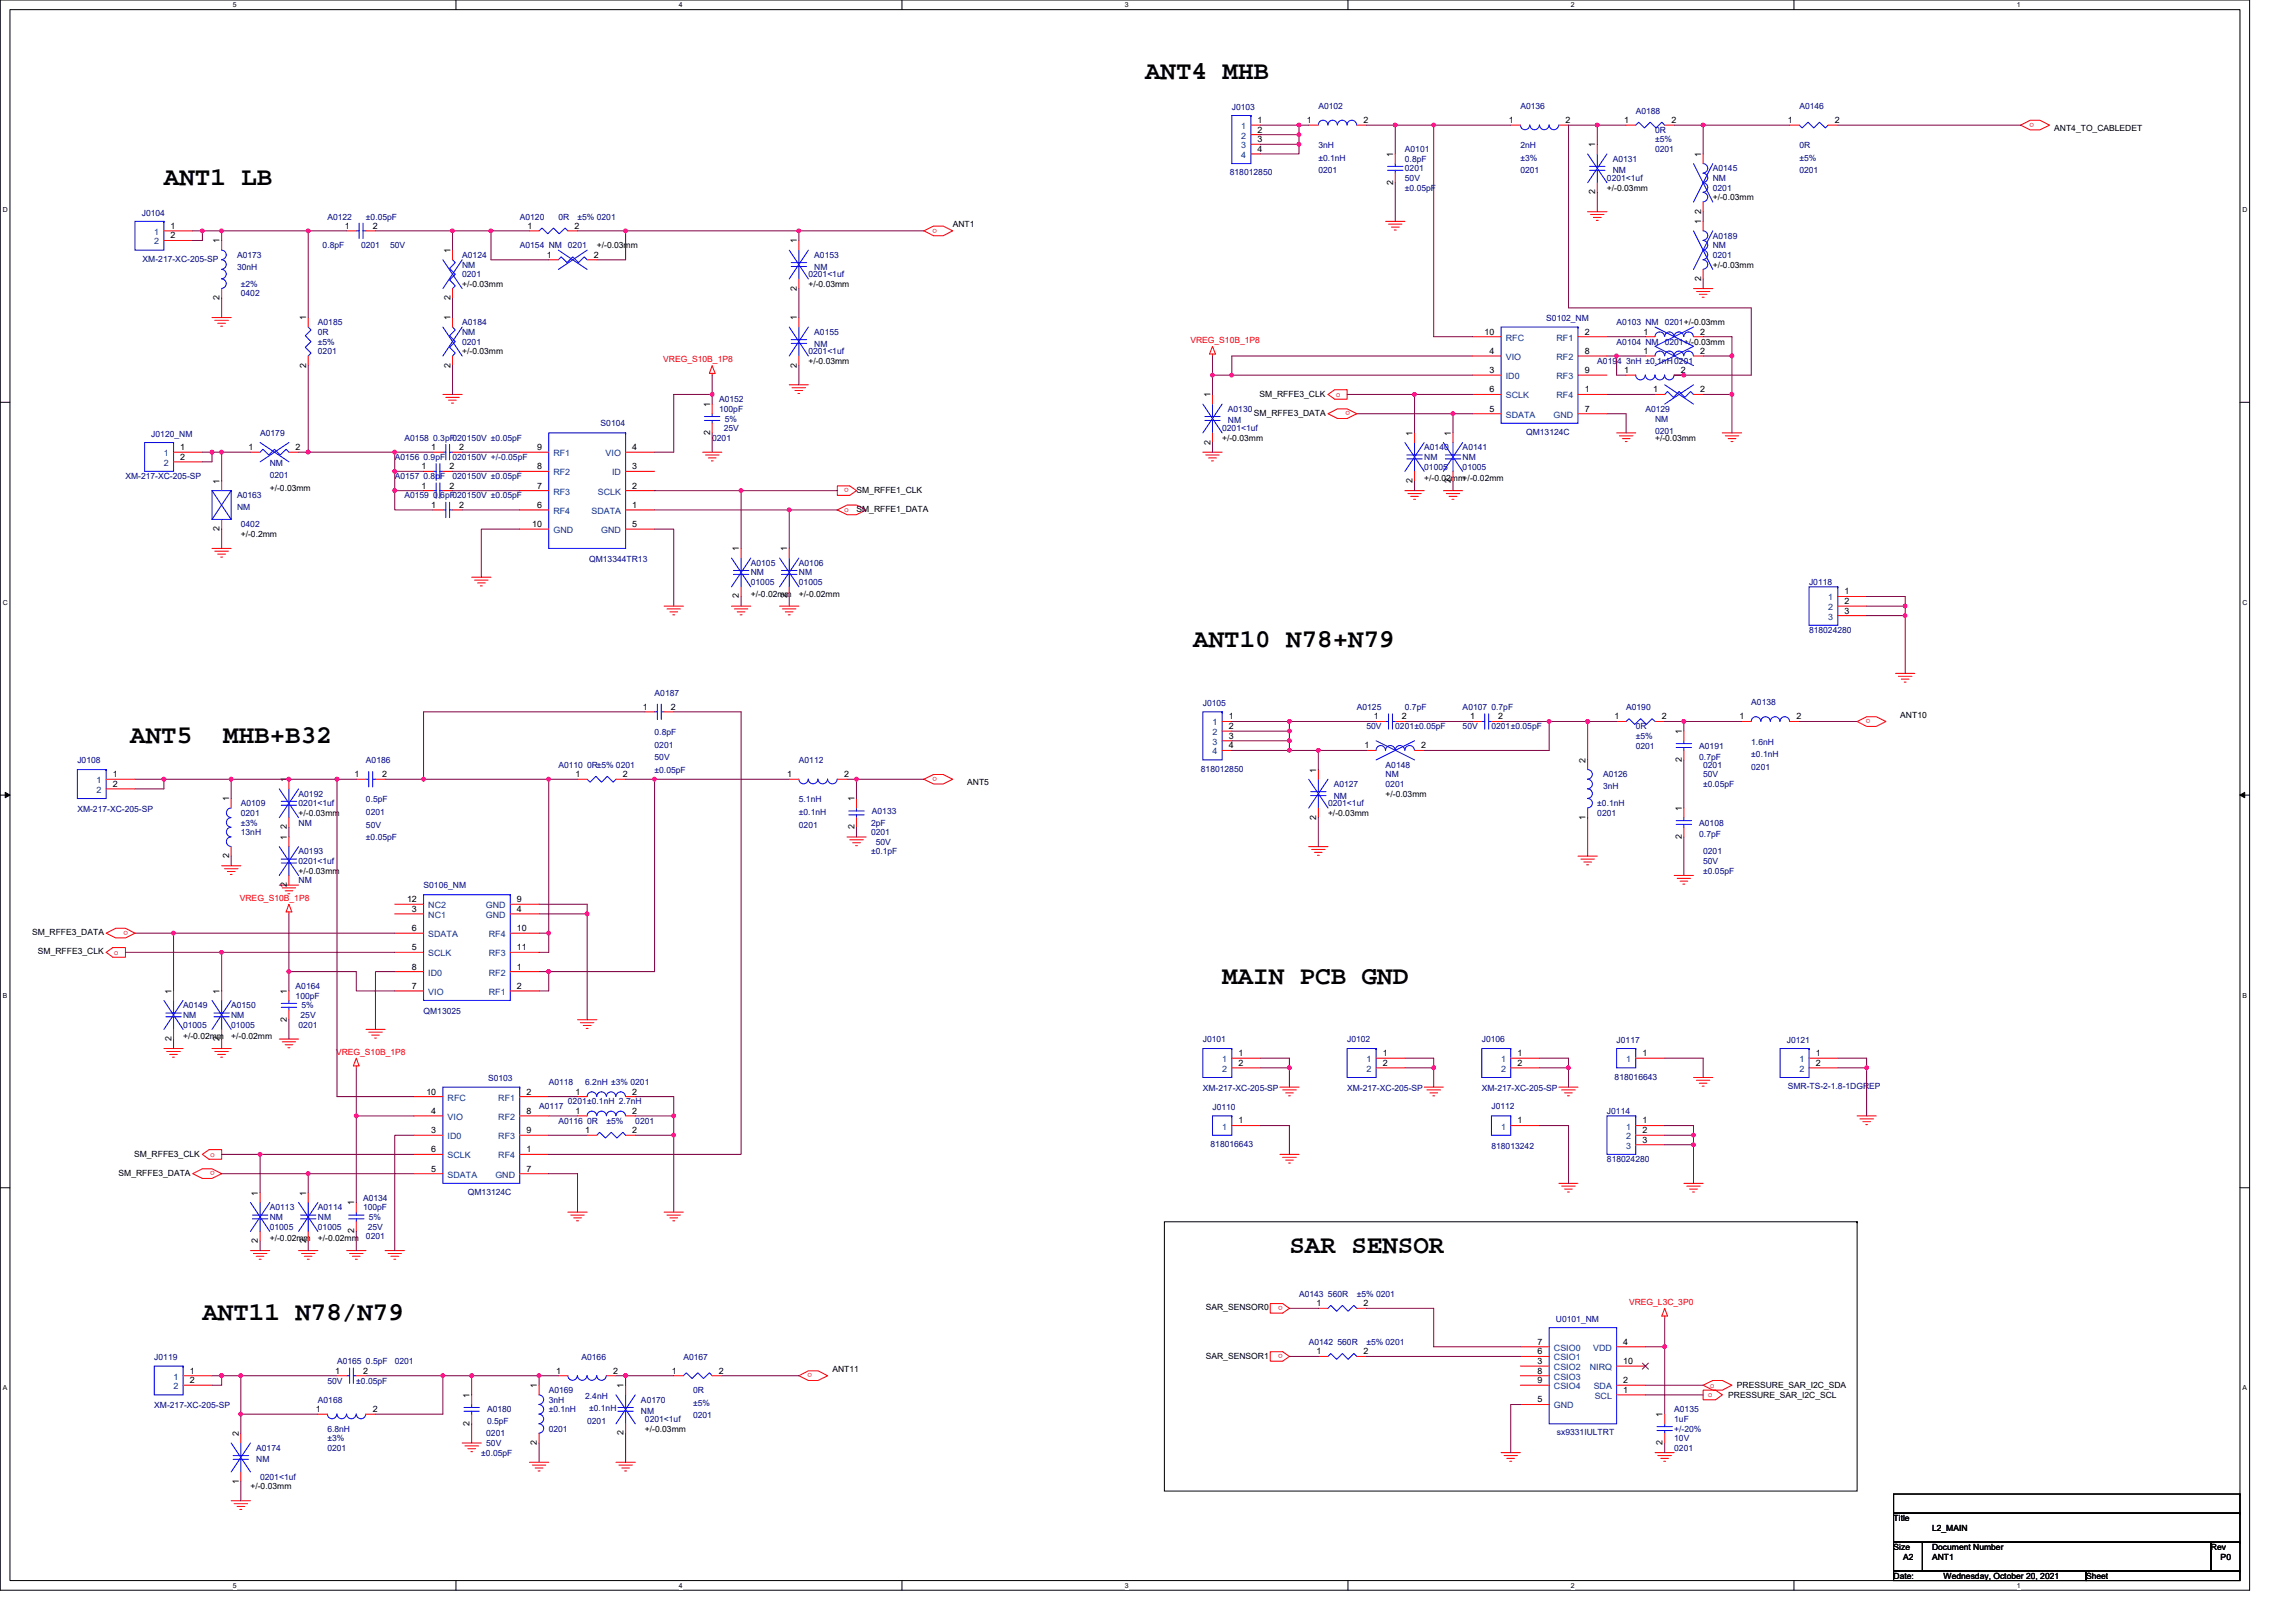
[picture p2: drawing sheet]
<svg xmlns="http://www.w3.org/2000/svg" width="297mm" height="210mm" viewBox="0 0 297 210" stroke-linecap="round" stroke-linejoin="round" font-family="sans-serif">
<defs><g id="words">
<g font-size="3.3">
<text x="148.1" y="10.3">ANT4 MHB</text>
<text x="21.2" y="24">ANT1 LB</text>
<text x="154.4" y="83.7">ANT10 N78+N79</text>
<text x="16.8" y="96.1">ANT5</text>
<text x="28.9" y="96.1">MHB+B32</text>
<text x="158.1" y="127.3">MAIN PCB GND</text>
<text x="166.8" y="162.1">SAR SENSOR</text>
<text x="26.2" y="170.8">ANT11 N78/N79</text>
</g>
<g font-size="1.1" fill="#000080">
<text x="159.4" y="14.2">J0103</text>
<text x="170.6" y="14.1">A0102</text>
<text x="196.7" y="14.1">A0136</text>
<text x="211.6" y="14.7">A0188</text>
<text x="214.1" y="17.2">0R</text>
<text x="232.8" y="14.1">A0146</text>
<text x="159.1" y="22.7">818012850</text>
<text x="170.6" y="19.2">3nH</text>
<text x="170.6" y="20.8">±0.1nH</text>
<text x="170.6" y="22.4">0201</text>
<text x="181.8" y="19.7">A0101</text>
<text x="181.8" y="20.9">0.8pF</text>
<text x="181.8" y="22.2">0201</text>
<text x="181.8" y="23.4">50V</text>
<text x="196.7" y="19.2">2nH</text>
<text x="196.7" y="20.8">±3%</text>
<text x="196.7" y="22.4">0201</text>
<text x="207.9" y="23.4">0201&lt;1uf</text>
<text x="208.6" y="20.9">A0131</text>
<text x="208.6" y="22.4">NM</text>
<text x="214.1" y="18.4">±5%</text>
<text x="214.1" y="19.7">0201</text>
<text x="221.6" y="22.2">A0145</text>
<text x="221.6" y="23.4">NM</text>
<text x="232.8" y="19.2">0R</text>
<text x="232.8" y="20.8">±5%</text>
<text x="232.8" y="22.4">0201</text>
<text x="18.3" y="27.9">J0104</text>
<text x="42.4" y="28.4">A0122</text>
<text x="47.3" y="28.4">±0.05pF</text>
<text x="67.2" y="28.4">A0120</text>
<text x="72.2" y="28.4">0R</text>
<text x="74.7" y="28.4">±5% 0201</text>
<text x="181.8" y="24.7">±0.05pF</text>
<text x="221.6" y="24.7">0201</text>
<text x="18.5" y="33.9">XM-217-XC-205-SP</text>
<text x="30.7" y="33.4">A0173</text>
<text x="30.7" y="34.9">30nH</text>
<text x="41.7" y="32.1">0.8pF</text>
<text x="46.7" y="32.1">0201</text>
<text x="50.5" y="32.1">50V</text>
<text x="59.8" y="33.4">A0124</text>
<text x="59.8" y="34.6">NM</text>
<text x="59.8" y="35.9">0201</text>
<text x="67.2" y="32.1">A0154 NM 0201</text>
<text x="104.6" y="35.9">0201&lt;1uf</text>
<text x="105.3" y="33.4">A0153</text>
<text x="105.3" y="34.9">NM</text>
<text x="221.6" y="30.9">A0189</text>
<text x="221.6" y="32.1">NM</text>
<text x="221.6" y="33.4">0201</text>
<text x="31.2" y="37.1">±2%</text>
<text x="31.2" y="38.4">0402</text>
<text x="200" y="41.6">S0102_NM</text>
<text x="41.1" y="42.1">A0185</text>
<text x="41.1" y="43.3">0R</text>
<text x="41.1" y="44.6">±5%</text>
<text x="41.1" y="45.8">0201</text>
<text x="59.8" y="42.1">A0184</text>
<text x="59.8" y="43.3">NM</text>
<text x="59.8" y="44.6">0201</text>
<text x="104.6" y="45.8">0201&lt;1uf</text>
<text x="105.3" y="43.3">A0155</text>
<text x="105.3" y="44.8">NM</text>
<text x="206.6" y="47.1">A0194 3nH ±0.1nH0201</text>
<text x="209.1" y="44.6">A0104 NM</text>
<text x="209.1" y="42.1">A0103 NM</text>
<text x="215.4" y="44.6">0201+/-0.03mm</text>
<text x="215.4" y="42.1">0201+/-0.03mm</text>
<text x="93" y="52">A0152</text>
<text x="93" y="53.3">100pF</text>
<text x="158.9" y="53.3">A0130</text>
<text x="212.9" y="53.3">A0129</text>
<text x="19.6" y="56.5">J0120_NM</text>
<text x="33.7" y="56.4">A0179</text>
<text x="51.1" y="59.5">A0156 0.9pF</text>
<text x="52.3" y="57">A0158 0.3pF020150V ±0.05pF</text>
<text x="58.5" y="59.5">020150V +/-0.05pF</text>
<text x="77.7" y="55.2">S0104</text>
<text x="92.1" y="57">0201</text>
<text x="93.6" y="55.8">25V</text>
<text x="93.8" y="54.5">5%</text>
<text x="158.1" y="55.8">0201&lt;1uf</text>
<text x="158.9" y="54.8">NM</text>
<text x="184.3" y="58.3">A0140</text>
<text x="184.3" y="59.5">NM</text>
<text x="189.2" y="58.3">A0141</text>
<text x="189.2" y="59.5">NM</text>
<text x="197.4" y="56.3">QM13124C</text>
<text x="214.1" y="54.5">NM</text>
<text x="214.1" y="56.2">0201</text>
<text x="16.2" y="62">XM-217-XC-205-SP</text>
<text x="30.7" y="64.5">A0163</text>
<text x="30.7" y="66">NM</text>
<text x="34.9" y="60.3">NM</text>
<text x="34.9" y="61.9">0201</text>
<text x="51.1" y="62">A0157 0.8pF</text>
<text x="52.3" y="64.5">A0159 0.6pF020150V ±0.05pF</text>
<text x="58.5" y="62">020150V ±0.05pF</text>
<text x="184.3" y="60.8">01005</text>
<text x="189.2" y="60.8">01005</text>
<text x="31.2" y="68.2">0402</text>
<text x="76.2" y="72.7">QM13344TR13</text>
<text x="97.1" y="73.2">A0105</text>
<text x="97.1" y="74.4">NM</text>
<text x="97.1" y="75.7">01005</text>
<text x="103.4" y="73.2">A0106</text>
<text x="103.4" y="74.4">NM</text>
<text x="103.4" y="75.7">01005</text>
<text x="234" y="75.7">J0118</text>
<text x="234" y="81.9">818024280</text>
<text x="84.7" y="90">A0187</text>
<text x="84.7" y="95.1">0.8pF</text>
<text x="155.6" y="91.4">J0105</text>
<text x="175.5" y="91.9">A0125</text>
<text x="176.8" y="94.4">50V</text>
<text x="180.5" y="94.4">0201±0.05pF</text>
<text x="181.8" y="91.9">0.7pF</text>
<text x="189.2" y="91.9">A0107 0.7pF</text>
<text x="189.2" y="94.4">50V</text>
<text x="193" y="94.4">0201±0.05pF</text>
<text x="210.4" y="91.9">A0190</text>
<text x="211.6" y="94.4">0R</text>
<text x="211.6" y="95.6">±5%</text>
<text x="226.6" y="91.2">A0138</text>
<text x="10" y="98.7">J0108</text>
<text x="47.3" y="98.7">A0186</text>
<text x="72.2" y="99.3">A0110 0R±5% 0201</text>
<text x="84.7" y="96.7">0201</text>
<text x="84.7" y="98.3">50V</text>
<text x="84.7" y="100">±0.05pF</text>
<text x="103.4" y="98.7">A0112</text>
<text x="155.4" y="99.8">818012850</text>
<text x="172.5" y="101.8">A0127</text>
<text x="179.3" y="99.3">A0148</text>
<text x="179.3" y="100.6">NM</text>
<text x="179.3" y="101.8">0201</text>
<text x="207.4" y="100.6">A0126</text>
<text x="211.6" y="96.9">0201</text>
<text x="219.8" y="96.9">A0191</text>
<text x="219.8" y="98.3">0.7pF</text>
<text x="220.3" y="99.3">0201</text>
<text x="220.3" y="100.6">50V</text>
<text x="220.3" y="101.8">±0.05pF</text>
<text x="226.6" y="96.4">1.6nH</text>
<text x="226.6" y="98">±0.1nH</text>
<text x="226.6" y="99.6">0201</text>
<text x="10" y="105.1">XM-217-XC-205-SP</text>
<text x="31.2" y="104.3">A0109</text>
<text x="31.2" y="106.8">±3%</text>
<text x="31.2" y="105.6">0201</text>
<text x="38.6" y="103.1">A0192</text>
<text x="38.6" y="106.8">NM</text>
<text x="38.6" y="104.3">0201&lt;1uf</text>
<text x="47.3" y="103.8">0.5pF</text>
<text x="47.3" y="105.5">0201</text>
<text x="47.3" y="107.1">50V</text>
<text x="103.4" y="103.8">5.1nH</text>
<text x="103.4" y="105.5">±0.1nH</text>
<text x="103.4" y="107.1">0201</text>
<text x="112.7" y="106.8">2pF</text>
<text x="112.8" y="105.3">A0133</text>
<text x="171.8" y="104.3">0201&lt;1uf</text>
<text x="172.5" y="103.3">NM</text>
<text x="206.6" y="104.3">±0.1nH</text>
<text x="206.6" y="105.6">0201</text>
<text x="207.4" y="102.1">3nH</text>
<text x="219.8" y="106.8">A0108</text>
<text x="31.2" y="108.1">13nH</text>
<text x="38.6" y="110.6">A0193</text>
<text x="38.6" y="111.8">0201&lt;1uf</text>
<text x="47.3" y="108.7">±0.05pF</text>
<text x="112.7" y="108.1">0201</text>
<text x="112.7" y="110.6">±0.1pF</text>
<text x="113.3" y="109.3">50V</text>
<text x="219.8" y="108.3">0.7pF</text>
<text x="220.3" y="110.6">0201</text>
<text x="220.3" y="111.8">50V</text>
<text x="220.3" y="113">±0.05pF</text>
<text x="38.6" y="114.3">NM</text>
<text x="54.8" y="114.9">S0106_NM</text>
<text x="23.7" y="130.4">A0149</text>
<text x="23.7" y="131.7">NM</text>
<text x="29.9" y="130.4">A0150</text>
<text x="29.9" y="131.7">NM</text>
<text x="38.2" y="128">A0164</text>
<text x="38.2" y="129.2">100pF</text>
<text x="38.9" y="131.7">25V</text>
<text x="39" y="130.4">5%</text>
<text x="54.8" y="131.2">QM13025</text>
<text x="23.7" y="132.9">01005</text>
<text x="29.9" y="132.9">01005</text>
<text x="38.6" y="132.9">0201</text>
<text x="155.6" y="134.8">J0101</text>
<text x="174.3" y="134.8">J0102</text>
<text x="191.7" y="134.8">J0106</text>
<text x="209.1" y="134.9">J0117</text>
<text x="231.2" y="134.9">J0121</text>
<text x="63.1" y="139.9">S0103</text>
<text x="69.7" y="143.5">A0117</text>
<text x="71" y="140.4">A0118</text>
<text x="73.5" y="142.9">0201±0.1nH 2.7nH</text>
<text x="75.7" y="140.4">6.2nH ±3% 0201</text>
<text x="155.6" y="141.2">XM-217-XC-205-SP</text>
<text x="156.9" y="143.7">J0110</text>
<text x="174.3" y="141.2">XM-217-XC-205-SP</text>
<text x="191.7" y="141.2">XM-217-XC-205-SP</text>
<text x="193" y="143.5">J0112</text>
<text x="208.9" y="139.7">818016643</text>
<text x="231.3" y="140.9">SMR-TS-2-1.8-1DGREP</text>
<text x="72.2" y="145.4">A0116 0R</text>
<text x="78.5" y="145.4">±5%</text>
<text x="82.2" y="145.4">0201</text>
<text x="156.6" y="148.4">818016643</text>
<text x="193" y="148.6">818013242</text>
<text x="207.9" y="144.1">J0114</text>
<text x="47" y="155.3">A0134</text>
<text x="60.5" y="154.6">QM13124C</text>
<text x="207.9" y="150.4">818024280</text>
<text x="34.9" y="156.6">A0113</text>
<text x="34.9" y="157.8">NM</text>
<text x="34.9" y="159.1">01005</text>
<text x="41.1" y="156.6">A0114</text>
<text x="41.1" y="157.8">NM</text>
<text x="41.1" y="159.1">01005</text>
<text x="47" y="156.6">100pF</text>
<text x="47.3" y="160.3">0201</text>
<text x="47.6" y="159.1">25V</text>
<text x="47.7" y="157.8">5%</text>
<text x="168.1" y="167.8">A0143 560R</text>
<text x="175.5" y="167.8">±5% 0201</text>
<text x="201.3" y="171">U0101_NM</text>
<text x="20" y="175.9">J0119</text>
<text x="42.4" y="179">50V</text>
<text x="43.6" y="176.5">A0165 0.5pF</text>
<text x="46.1" y="179">±0.05pF</text>
<text x="51.1" y="176.5">0201</text>
<text x="75.2" y="175.9">A0166</text>
<text x="88.4" y="175.9">A0167</text>
<text x="169.3" y="174">A0142 560R</text>
<text x="176.8" y="174">±5% 0201</text>
<text x="20" y="182.2">XM-217-XC-205-SP</text>
<text x="41.1" y="181.5">A0168</text>
<text x="42.4" y="185.2">6.8nH</text>
<text x="62.9" y="185.8">0201</text>
<text x="63" y="182.7">A0180</text>
<text x="63" y="184.2">0.5pF</text>
<text x="71" y="180.2">A0169</text>
<text x="71" y="181.5">3nH</text>
<text x="71" y="182.7">±0.1nH</text>
<text x="71" y="185.2">0201</text>
<text x="75.7" y="181">2.4nH</text>
<text x="76" y="184.2">0201</text>
<text x="76.2" y="182.6">±0.1nH</text>
<text x="82.9" y="181.5">A0170</text>
<text x="82.9" y="183">NM</text>
<text x="83.4" y="184">0201&lt;1uf</text>
<text x="89.7" y="180.2">0R</text>
<text x="89.7" y="181.9">±5%</text>
<text x="89.7" y="183.5">0201</text>
<text x="201.4" y="185.7">sx9331IULTRT</text>
<text x="216.6" y="182.7">A0135</text>
<text x="216.6" y="184">1uF</text>
<text x="216.6" y="185.2">+/-20%</text>
<text x="33.1" y="187.7">A0174</text>
<text x="33.1" y="189.2">NM</text>
<text x="33.7" y="191.5">0201&lt;1uf</text>
<text x="42.4" y="186.5">±3%</text>
<text x="42.4" y="187.7">0201</text>
<text x="62.3" y="188.3">±0.05pF</text>
<text x="62.9" y="187.1">50V</text>
<text x="216.6" y="187.7">0201</text>
<text x="216.6" y="186.5">10V</text>
</g>
<g font-size="1.1" fill="#004080">
<text x="160.6" y="17.9">2</text>
<text x="160.6" y="16.7">1</text>
<text x="160.6" y="19.2">3</text>
<text x="160.6" y="20.4">4</text>
<text x="20" y="30.4">1</text>
<text x="20" y="31.6">2</text>
<text x="194.8" y="44.1">RFC</text>
<text x="194.8" y="46.6">VIO</text>
<text x="201.4" y="46.6">RF2</text>
<text x="201.4" y="44.1">RF1</text>
<text x="194.8" y="51.5">SCLK</text>
<text x="194.8" y="49">ID0</text>
<text x="201.4" y="51.5">RF4</text>
<text x="201.4" y="49">RF3</text>
<text x="21.2" y="59">1</text>
<text x="71.6" y="59">RF1</text>
<text x="78.4" y="59">VIO</text>
<text x="194.8" y="54">SDATA</text>
<text x="201" y="54">GND</text>
<text x="21.2" y="60.3">2</text>
<text x="71.6" y="64">RF3</text>
<text x="71.6" y="61.5">RF2</text>
<text x="77.3" y="64">SCLK</text>
<text x="79.2" y="61.5">ID</text>
<text x="71.6" y="66.5">RF4</text>
<text x="71.6" y="69">GND</text>
<text x="76.5" y="66.5">SDATA</text>
<text x="77.8" y="69">GND</text>
<text x="236.5" y="77.7">1</text>
<text x="236.5" y="78.9">2</text>
<text x="236.5" y="80.2">3</text>
<text x="156.9" y="95.1">2</text>
<text x="156.9" y="93.9">1</text>
<text x="12.5" y="101.3">1</text>
<text x="156.9" y="96.4">3</text>
<text x="156.9" y="97.6">4</text>
<text x="12.5" y="102.6">2</text>
<text x="55.4" y="118.7">NC1</text>
<text x="55.4" y="117.5">NC2</text>
<text x="62.9" y="118.7">GND</text>
<text x="62.9" y="117.5">GND</text>
<text x="55.4" y="123.7">SCLK</text>
<text x="55.4" y="121.2">SDATA</text>
<text x="63.2" y="121.2">RF4</text>
<text x="63.2" y="123.7">RF3</text>
<text x="55.4" y="128.7">VIO</text>
<text x="55.4" y="126.2">ID0</text>
<text x="63.2" y="126.2">RF2</text>
<text x="63.2" y="128.7">RF1</text>
<text x="158.1" y="137.4">1</text>
<text x="176.8" y="137.4">1</text>
<text x="194.2" y="137.4">1</text>
<text x="210.4" y="137.4">1</text>
<text x="232.8" y="137.4">1</text>
<text x="57.9" y="142.4">RFC</text>
<text x="64.5" y="142.4">RF1</text>
<text x="158.1" y="138.7">2</text>
<text x="176.8" y="138.7">2</text>
<text x="194.2" y="138.7">2</text>
<text x="232.8" y="138.7">2</text>
<text x="57.9" y="149.9">SCLK</text>
<text x="57.9" y="144.9">VIO</text>
<text x="57.9" y="147.4">ID0</text>
<text x="64.5" y="149.9">RF4</text>
<text x="64.5" y="147.4">RF3</text>
<text x="64.5" y="144.9">RF2</text>
<text x="158.1" y="146.1">1</text>
<text x="194.2" y="146.1">1</text>
<text x="210.4" y="146.1">1</text>
<text x="210.4" y="147.4">2</text>
<text x="210.4" y="148.6">3</text>
<text x="57.9" y="152.4">SDATA</text>
<text x="64.1" y="152.4">GND</text>
<text x="22.4" y="178.5">1</text>
<text x="22.4" y="179.7">2</text>
<text x="201" y="174.8">CSIO0</text>
<text x="201" y="176">CSIO1</text>
<text x="201" y="177.2">CSIO2</text>
<text x="201" y="178.5">CSIO3</text>
<text x="201" y="179.7">CSIO4</text>
<text x="205.7" y="177.2">NIRQ</text>
<text x="206.1" y="174.8">VDD</text>
<text x="206.2" y="179.7">SDA</text>
<text x="201" y="182.2">GND</text>
<text x="206.3" y="181">SCL</text>
</g>
<g font-size="1.1">
<text x="162.7" y="17.1">2</text>
<text x="162.7" y="15.9">1</text>
<text x="169.1" y="15.9">1</text>
<text x="176.4" y="15.9">2</text>
<text x="195.2" y="15.9">1</text>
<text x="202.5" y="15.9">2</text>
<text x="210.1" y="15.9">1</text>
<text x="216.2" y="15.9">2</text>
<text x="231.3" y="15.9">1</text>
<text x="237.4" y="15.9">2</text>
<text x="265.8" y="17">ANT4_TO_CABLEDET</text>
<text x="162.7" y="18.4">3</text>
<text x="162.7" y="19.6">4</text>
<text x="180.2" y="23.9" transform="rotate(-90 180.2 23.9)">2</text>
<text x="180.2" y="20.3" transform="rotate(-90 180.2 20.3)">1</text>
<text x="206.4" y="19.1" transform="rotate(-90 206.4 19.1)">1</text>
<text x="220.1" y="20.3" transform="rotate(-90 220.1 20.3)">1</text>
<text x="22.1" y="29.6">1</text>
<text x="44.6" y="29.6">1</text>
<text x="48.2" y="29.6">2</text>
<text x="68.2" y="29.6">1</text>
<text x="74.3" y="29.6">2</text>
<text x="123.3" y="29.4">ANT1</text>
<text x="206.4" y="25.1" transform="rotate(-90 206.4 25.1)">2</text>
<text x="207.9" y="24.7">+/-0.03mm</text>
<text x="220.1" y="29" transform="rotate(-90 220.1 29)">1</text>
<text x="220.1" y="27.6" transform="rotate(-90 220.1 27.6)">2</text>
<text x="221.6" y="25.9">+/-0.03mm</text>
<text x="22.1" y="30.8">2</text>
<text x="28.4" y="31.5" transform="rotate(-90 28.4 31.5)">1</text>
<text x="58.3" y="32.7" transform="rotate(-90 58.3 32.7)">1</text>
<text x="70.7" y="33.3">1</text>
<text x="76.8" y="33.3">2</text>
<text x="77.2" y="32.1">+/-0.03mm</text>
<text x="103.1" y="31.5" transform="rotate(-90 103.1 31.5)">1</text>
<text x="221.6" y="34.6">+/-0.03mm</text>
<text x="28.4" y="38.8" transform="rotate(-90 28.4 38.8)">2</text>
<text x="39.6" y="41.4" transform="rotate(-90 39.6 41.4)">1</text>
<text x="58.3" y="41.4" transform="rotate(-90 58.3 41.4)">1</text>
<text x="58.3" y="38.8" transform="rotate(-90 58.3 38.8)">2</text>
<text x="59.8" y="37.1">+/-0.03mm</text>
<text x="103.1" y="41.4" transform="rotate(-90 103.1 41.4)">1</text>
<text x="103.1" y="37.6" transform="rotate(-90 103.1 37.6)">2</text>
<text x="104.6" y="37.1">+/-0.03mm</text>
<text x="220.1" y="36.4" transform="rotate(-90 220.1 36.4)">2</text>
<text x="39.6" y="47.6" transform="rotate(-90 39.6 47.6)">2</text>
<text x="58.3" y="47.6" transform="rotate(-90 58.3 47.6)">2</text>
<text x="59.8" y="45.8">+/-0.03mm</text>
<text x="103.1" y="47.6" transform="rotate(-90 103.1 47.6)">2</text>
<text x="104.6" y="47.1">+/-0.03mm</text>
<text x="192.1" y="43.3">10</text>
<text x="192.7" y="45.8">4</text>
<text x="205" y="45.8">8</text>
<text x="205" y="43.3">2</text>
<text x="212.6" y="45.8">1</text>
<text x="212.6" y="43.3">1</text>
<text x="220" y="45.8">2</text>
<text x="220" y="43.3">2</text>
<text x="91.9" y="52.7" transform="rotate(-90 91.9 52.7)">1</text>
<text x="156.6" y="51.4" transform="rotate(-90 156.6 51.4)">1</text>
<text x="162.2" y="53.8">SM_RFFE3_DATA</text>
<text x="163" y="51.3">SM_RFFE3_CLK</text>
<text x="192.7" y="53.3">5</text>
<text x="192.7" y="50.8">6</text>
<text x="192.7" y="48.3">3</text>
<text x="205" y="50.8">1</text>
<text x="205" y="48.3">9</text>
<text x="205" y="53.3">7</text>
<text x="210.1" y="48.3">1</text>
<text x="213.9" y="50.8">1</text>
<text x="217.5" y="48.3">2</text>
<text x="220" y="50.8">2</text>
<text x="23.3" y="58.2">1</text>
<text x="23.3" y="59.5">2</text>
<text x="32.1" y="58.2">1</text>
<text x="38.2" y="58.2">2</text>
<text x="55.8" y="58.2">1</text>
<text x="59.4" y="58.2">2</text>
<text x="69.5" y="58.2">9</text>
<text x="81.8" y="58.2">4</text>
<text x="91.9" y="56.3" transform="rotate(-90 91.9 56.3)">2</text>
<text x="156.6" y="57.5" transform="rotate(-90 156.6 57.5)">2</text>
<text x="158.1" y="57">+/-0.03mm</text>
<text x="182.7" y="56.4" transform="rotate(-90 182.7 56.4)">1</text>
<text x="187.7" y="56.4" transform="rotate(-90 187.7 56.4)">1</text>
<text x="214.1" y="57">+/-0.03mm</text>
<text x="28.4" y="62.6" transform="rotate(-90 28.4 62.6)">1</text>
<text x="34.9" y="63.5">+/-0.03mm</text>
<text x="54.5" y="63.2">1</text>
<text x="54.5" y="60.7">1</text>
<text x="55.8" y="65.7">1</text>
<text x="58.2" y="63.2">2</text>
<text x="58.2" y="60.7">2</text>
<text x="59.4" y="65.7">2</text>
<text x="69.5" y="65.7">6</text>
<text x="69.5" y="63.2">7</text>
<text x="69.5" y="60.7">8</text>
<text x="81.8" y="65.7">1</text>
<text x="81.8" y="63.2">2</text>
<text x="81.8" y="60.7">3</text>
<text x="110.8" y="63.8">SM_RFFE1_CLK</text>
<text x="182.7" y="62.5" transform="rotate(-90 182.7 62.5)">2</text>
<text x="184.3" y="62.3">+/-0.02mm+/-0.02mm</text>
<text x="187.7" y="62.5" transform="rotate(-90 187.7 62.5)">2</text>
<text x="28.4" y="68.7" transform="rotate(-90 28.4 68.7)">2</text>
<text x="31.2" y="69.5">+/-0.2mm</text>
<text x="68.9" y="68.2">10</text>
<text x="81.8" y="68.2">5</text>
<text x="95.6" y="71.3" transform="rotate(-90 95.6 71.3)">1</text>
<text x="101.8" y="71.3" transform="rotate(-90 101.8 71.3)">1</text>
<text x="110.8" y="66.2">SM_RFFE1_DATA</text>
<text x="95.6" y="77.4" transform="rotate(-90 95.6 77.4)">2</text>
<text x="97.1" y="77.2">+/-0.02mm</text>
<text x="101.8" y="77.4" transform="rotate(-90 101.8 77.4)">2</text>
<text x="103.4" y="77.2">+/-0.02mm</text>
<text x="238.6" y="76.9">1</text>
<text x="238.6" y="78.1">2</text>
<text x="238.6" y="79.4">3</text>
<text x="83.2" y="91.8">1</text>
<text x="86.8" y="91.8">2</text>
<text x="159" y="94.3">2</text>
<text x="159" y="95.6">3</text>
<text x="159" y="93.1">1</text>
<text x="177.8" y="93.1">1</text>
<text x="181.4" y="93.1">2</text>
<text x="190.2" y="93.1">1</text>
<text x="193.8" y="93.1">2</text>
<text x="208.9" y="93.1">1</text>
<text x="215" y="93.1">2</text>
<text x="217.6" y="95" transform="rotate(-90 217.6 95)">1</text>
<text x="225.1" y="93.1">1</text>
<text x="232.4" y="93.1">2</text>
<text x="245.8" y="92.9">ANT10</text>
<text x="14.6" y="100.5">1</text>
<text x="14.6" y="101.8">2</text>
<text x="37.1" y="101.2" transform="rotate(-90 37.1 101.2)">1</text>
<text x="45.8" y="100.5">1</text>
<text x="49.4" y="100.5">2</text>
<text x="74.5" y="100.5">1</text>
<text x="80.6" y="100.5">2</text>
<text x="101.9" y="100.5">1</text>
<text x="109.2" y="100.5">2</text>
<text x="125.1" y="101.6">ANT5</text>
<text x="159" y="96.8">4</text>
<text x="170.3" y="99.9" transform="rotate(-90 170.3 99.9)">1</text>
<text x="176.5" y="96.8">1</text>
<text x="183.9" y="96.8">2</text>
<text x="205.1" y="98.7" transform="rotate(-90 205.1 98.7)">2</text>
<text x="217.6" y="98.6" transform="rotate(-90 217.6 98.6)">2</text>
<text x="29.6" y="103.7" transform="rotate(-90 29.6 103.7)">1</text>
<text x="37.1" y="107.3" transform="rotate(-90 37.1 107.3)">2</text>
<text x="38.6" y="105.6">+/-0.03mm</text>
<text x="110.5" y="107.3" transform="rotate(-90 110.5 107.3)">2</text>
<text x="110.5" y="103.7" transform="rotate(-90 110.5 103.7)">1</text>
<text x="170.3" y="106" transform="rotate(-90 170.3 106)">2</text>
<text x="171.8" y="105.6">+/-0.03mm</text>
<text x="179.3" y="103.1">+/-0.03mm</text>
<text x="205.1" y="106" transform="rotate(-90 205.1 106)">1</text>
<text x="217.6" y="104.9" transform="rotate(-90 217.6 104.9)">1</text>
<text x="29.6" y="111" transform="rotate(-90 29.6 111)">2</text>
<text x="37.1" y="108.7" transform="rotate(-90 37.1 108.7)">1</text>
<text x="38.6" y="113">+/-0.03mm</text>
<text x="217.6" y="108.5" transform="rotate(-90 217.6 108.5)">2</text>
<text x="37.1" y="114.8" transform="rotate(-90 37.1 114.8)">2</text>
<text x="52.7" y="116.7">12</text>
<text x="53.3" y="118">3</text>
<text x="66.9" y="118">4</text>
<text x="66.9" y="116.7">9</text>
<text x="4.1" y="121">SM_RFFE3_DATA</text>
<text x="4.9" y="123.5">SM_RFFE3_CLK</text>
<text x="53.3" y="122.9">5</text>
<text x="53.3" y="120.5">6</text>
<text x="53.3" y="125.4">8</text>
<text x="66.9" y="125.4">1</text>
<text x="66.9" y="120.5">10</text>
<text x="66.9" y="122.9">11</text>
<text x="22.2" y="128.6" transform="rotate(-90 22.2 128.6)">1</text>
<text x="28.4" y="128.6" transform="rotate(-90 28.4 128.6)">1</text>
<text x="37.1" y="128.6" transform="rotate(-90 37.1 128.6)">1</text>
<text x="53.3" y="127.9">7</text>
<text x="66.9" y="127.9">2</text>
<text x="22.2" y="134.7" transform="rotate(-90 22.2 134.7)">2</text>
<text x="23.7" y="134.5">+/-0.02mm</text>
<text x="28.4" y="134.7" transform="rotate(-90 28.4 134.7)">2</text>
<text x="29.9" y="134.5">+/-0.02mm</text>
<text x="37.1" y="132.2" transform="rotate(-90 37.1 132.2)">2</text>
<text x="160.2" y="136.6">1</text>
<text x="160.2" y="137.9">2</text>
<text x="178.9" y="136.6">1</text>
<text x="178.9" y="137.9">2</text>
<text x="196.3" y="136.6">1</text>
<text x="196.3" y="137.9">2</text>
<text x="212.5" y="136.6">1</text>
<text x="234.9" y="136.6">1</text>
<text x="234.9" y="137.9">2</text>
<text x="55.2" y="141.6">10</text>
<text x="68.1" y="141.6">2</text>
<text x="74.5" y="141.6">1</text>
<text x="81.8" y="141.6">2</text>
<text x="17.4" y="149.6">SM_RFFE3_CLK</text>
<text x="55.8" y="149.1">6</text>
<text x="55.8" y="144.1">4</text>
<text x="55.8" y="146.6">3</text>
<text x="68.1" y="149.1">1</text>
<text x="68.1" y="146.6">9</text>
<text x="68.1" y="144.1">8</text>
<text x="74.5" y="144.1">1</text>
<text x="75.7" y="146.6">1</text>
<text x="81.8" y="146.6">2</text>
<text x="81.8" y="144.1">2</text>
<text x="160.2" y="145.4">1</text>
<text x="196.3" y="145.4">1</text>
<text x="212.5" y="145.4">1</text>
<text x="212.5" y="146.6">2</text>
<text x="212.5" y="147.8">3</text>
<text x="15.3" y="152.1">SM_RFFE3_DATA</text>
<text x="33.4" y="154.7" transform="rotate(-90 33.4 154.7)">1</text>
<text x="39.6" y="154.7" transform="rotate(-90 39.6 154.7)">1</text>
<text x="45.8" y="156" transform="rotate(-90 45.8 156)">1</text>
<text x="55.8" y="151.6">5</text>
<text x="68.1" y="151.6">7</text>
<text x="33.4" y="160.8" transform="rotate(-90 33.4 160.8)">2</text>
<text x="34.9" y="160.6">+/-0.02mm</text>
<text x="39.6" y="160.8" transform="rotate(-90 39.6 160.8)">2</text>
<text x="41.1" y="160.6">+/-0.02mm</text>
<text x="45.8" y="159.6" transform="rotate(-90 45.8 159.6)">2</text>
<text x="156" y="169.5">SAR_SENSOR0</text>
<text x="170.3" y="169">1</text>
<text x="176.4" y="169">2</text>
<text x="198.9" y="174">7</text>
<text x="210" y="174">4</text>
<text x="24.6" y="177.7">1</text>
<text x="24.6" y="178.9">2</text>
<text x="43.3" y="177.7">1</text>
<text x="47" y="177.7">2</text>
<text x="69.5" y="179.6" transform="rotate(-90 69.5 179.6)">1</text>
<text x="72" y="177.7">1</text>
<text x="79.3" y="177.7">2</text>
<text x="80.7" y="179.6" transform="rotate(-90 80.7 179.6)">1</text>
<text x="86.9" y="177.7">1</text>
<text x="93" y="177.7">2</text>
<text x="107.7" y="177.5">ANT11</text>
<text x="156" y="175.8">SAR_SENSOR1</text>
<text x="170.3" y="175.2">1</text>
<text x="176.4" y="175.2">2</text>
<text x="198.9" y="175.2">6</text>
<text x="198.9" y="176.5">3</text>
<text x="198.9" y="177.7">8</text>
<text x="198.9" y="178.9">9</text>
<text x="210" y="178.9">2</text>
<text x="210" y="176.5">10</text>
<text x="224.7" y="179.6">PRESSURE_SAR_I2C_SDA</text>
<text x="30.9" y="185.8" transform="rotate(-90 30.9 185.8)">2</text>
<text x="40.8" y="182.7">1</text>
<text x="48.2" y="182.7">2</text>
<text x="60.7" y="184.5" transform="rotate(-90 60.7 184.5)">2</text>
<text x="60.7" y="180.8" transform="rotate(-90 60.7 180.8)">1</text>
<text x="80.7" y="185.7" transform="rotate(-90 80.7 185.7)">2</text>
<text x="83.4" y="185.2">+/-0.03mm</text>
<text x="198.9" y="181.4">5</text>
<text x="210" y="180.2">1</text>
<text x="215.1" y="183.3" transform="rotate(-90 215.1 183.3)">1</text>
<text x="223.6" y="180.9">PRESSURE_SAR_I2C_SCL</text>
<text x="30.9" y="191.9" transform="rotate(-90 30.9 191.9)">1</text>
<text x="69.5" y="186.9" transform="rotate(-90 69.5 186.9)">2</text>
<text x="215.1" y="186.9" transform="rotate(-90 215.1 186.9)">2</text>
<text x="32.4" y="192.7">+/-0.03mm</text>
<text x="245" y="196.8">Title</text>
<text x="245" y="200.5">Size</text>
<text x="246.2" y="201.8">A2</text>
<text x="250" y="200.5">Document Number</text>
<text x="250" y="201.8">ANT1</text>
<text x="250" y="198">L2_MAIN</text>
<text x="286" y="200.5">Rev</text>
<text x="287.3" y="201.8">P0</text>
<text x="245" y="204.3">Date:</text>
<text x="251.5" y="204.3">Wednesday, October 20, 2021</text>
<text x="269.9" y="204.3">Sheet</text>
</g>
<g font-size="1.1" fill="#f00">
<text x="263.2" y="15.9" transform="rotate(180 263.2 15.9)">o</text>
<text x="121.3" y="29.6" transform="rotate(180 121.3 29.6)">o</text>
<text x="85.8" y="46.8">VREG_S10B_1P8</text>
<text x="154" y="44.3">VREG_S10B_1P8</text>
<text x="172.8" y="51.3">o</text>
<text x="174.7" y="53.2" transform="rotate(180 174.7 53.2)">o</text>
<text x="109.8" y="63.2" transform="rotate(180 109.8 63.2)">o</text>
<text x="109.2" y="66.3">o</text>
<text x="242" y="93.1" transform="rotate(180 242 93.1)">o</text>
<text x="121.3" y="100.5" transform="rotate(180 121.3 100.5)">o</text>
<text x="31" y="116.5">VREG_S10B_1P8</text>
<text x="14.7" y="123.5">o</text>
<text x="16.6" y="120.4" transform="rotate(180 16.6 120.4)">o</text>
<text x="43.5" y="136.4">VREG_S10B_1P8</text>
<text x="27.2" y="149.6">o</text>
<text x="27.8" y="151.6" transform="rotate(180 27.8 151.6)">o</text>
<text x="165.9" y="169" transform="rotate(180 165.9 169)">o</text>
<text x="210.8" y="168.8">VREG_L3C_3P0</text>
<text x="105.1" y="177.7" transform="rotate(180 105.1 177.7)">o</text>
<text x="165.9" y="175.2" transform="rotate(180 165.9 175.2)">o</text>
<text x="221.2" y="179.5">o</text>
<text x="221" y="180.8">o</text>
</g>
<g font-size=".9">
<text x="30.1" y="1">5</text>
<text x="87.8" y="1">4</text>
<text x="145.5" y="1">3</text>
<text x="203.2" y="1">2</text>
<text x="260.9" y="1">1</text>
<text x=".4" y="27.5">D</text>
<text x="290.1" y="27.5">D</text>
<text x=".4" y="78.3">C</text>
<text x="290.1" y="78.3">C</text>
<text x=".4" y="129.1">B</text>
<text x="290.1" y="129.1">B</text>
<text x=".4" y="179.9">A</text>
<text x="290.1" y="179.9">A</text>
<text x="30.1" y="205.4">5</text>
<text x="87.8" y="205.4">4</text>
<text x="145.5" y="205.4">3</text>
<text x="203.2" y="205.4">2</text>
<text x="260.9" y="205.4">1</text>
</g>
</g></defs>
<path d="M0 0h291v205.7h-291zM1.3 1.2h288.5v203.3h-288.5z" fill="none" stroke="#000" stroke-width=".13"/>
<g fill="#fff">
<path d="M30.1 .1h.5v1h-.5z"/>
<path d="M30.1 204.6h.5v1h-.5z"/>
</g>
<path d="M59 0v1.2M59 204.5v1.2" fill="none" stroke="#000" stroke-width=".13"/>
<g fill="#fff">
<path d="M87.8 .1h.5v1h-.5z"/>
<path d="M87.8 204.6h.5v1h-.5z"/>
</g>
<path d="M116.7 0v1.2M116.7 204.5v1.2" fill="none" stroke="#000" stroke-width=".13"/>
<g fill="#fff">
<path d="M145.5 .1h.5v1h-.5z"/>
<path d="M145.5 204.6h.5v1h-.5z"/>
</g>
<path d="M174.4 0v1.2M174.4 204.5v1.2" fill="none" stroke="#000" stroke-width=".13"/>
<g fill="#fff">
<path d="M203.2 .1h.5v1h-.5z"/>
<path d="M203.2 204.6h.5v1h-.5z"/>
</g>
<path d="M232.1 0v1.2M232.1 204.5v1.2" fill="none" stroke="#000" stroke-width=".13"/>
<g fill="#fff">
<path d="M260.9 .1h.5v1h-.5z"/>
<path d="M260.9 204.6h.5v1h-.5z"/>
<path d="M.4 26.6h.6v1h-.6z"/>
<path d="M290.1 26.6h.6v1h-.6z"/>
<path d="M.4 77.4h.6v1h-.6z"/>
<path d="M290.1 77.4h.6v1h-.6z"/>
</g>
<path d="M0 52h1.3M289.8 52h1.2" fill="none" stroke="#000" stroke-width=".13"/>
<g fill="#fff">
<path d="M.4 128.3h.5v1h-.5z"/>
<path d="M290.1 128.3h.6v1h-.6z"/>
</g>
<path d="M0 102.9h1.3M289.8 102.9h1.2" fill="none" stroke="#000" stroke-width=".13"/>
<path d="M.7 102.5l.6 .4-.6 .3zM289.8 102.9l.6-.4v.7z" fill="#000" stroke="#000" stroke-width=".13"/>
<g fill="#fff">
<path d="M.4 179.1h.5v1h-.5z"/>
<path d="M290.1 179.1h.6v1h-.6z"/>
</g>
<g fill="none" stroke="#000" stroke-width=".13">
<path d="M0 153.7h1.3M150.6 158.1h89.7v34.8h-89.7zM240.3 158.1h.1M289.8 153.7h1.2M245 199.5h3.7v3.7h-3.7zM245 193.3h44.8v2.5h-44.8zM245 195.8h44.8v3.7h-44.8zM248.7 199.5h.1M248.7 199.5h37.3v3.7h-37.3zM286 199.5h.1M286 199.5h3.8v3.7h-3.8zM289.8 193.3h.1"/>
<path d="M289.8 195.8h.1M289.8 199.5h.1M245 203.2h24.9v1.3h-24.9zM269.9 203.2h.1M269.9 203.2h19.9v1.3h-19.9zM289.8 203.2h.1"/>
</g>
<g fill="none" stroke="#f00" stroke-width=".13">
<path d="M161.8 17.4h1.3M161.8 18.7h1.3M161.8 19.9h1.3M161.8 16.2h1.3M169.3 16.2h1.3M175.5 16.2h1.3M180.5 19.9v1.3M195.4 16.2h1.3M201.7 16.2h1.2M206.6 18.7v1.2M210.4 16.2h1.2M215.4 16.2h1.2"/>
<path d="M220.3 19.9v1.3M231.5 16.2h1.3M236.5 16.2h1.3M261.4 16.2l1.3-.6h1.2l1.3 .6-1.3 .6h-1.2zM21.2 29.9h3.7M21.2 31.1h3.7M28.7 31.1v1.3M28.7 37.3v1.3M44.8 29.9h1.3M47.3 29.9h1.3M58.5 32.4v1.2M58.5 37.3v1.3"/>
<path d="M68.5 29.9h1.2M71 33.6h1.2M73.5 29.9h1.2M76 33.6h1.2M103.4 31.1v1.3M103.4 36.1v1.2M119.5 29.9l1.3-.6h1.2l1.3 .6-1.3 .6h-1.2zM179.3 28.6h2.5M179.6 29h1.8M180 29.4h1M180.4 29.8h.2M180.5 22.4v1.2"/>
<path d="M205.4 27.4h2.5M205.8 27.7h1.7M206.1 28.1h1.1M206.5 28.5h.3M206.6 23.6v1.3M219.1 37.3h2.5M219.5 37.7h1.7M219.8 38.1h1M220.2 38.5h.3M220.3 26.1v1.3M220.3 28.6v1.3M220.3 34.9v1.2"/>
<path d="M22.5 58.5h3.7M22.5 59.8h3.7M27.4 41.1h2.5M27.8 41.4h1.7M28.2 41.8h1M28.6 42.2h.2M32.4 58.5h1.3M37.4 58.5h1.2M39.9 41.1v1.2M39.9 46.1v1.2M56 58.5h1.3M57.3 51h2.5"/>
<path d="M57.7 51.4h1.7M58 51.8h1M58.4 52.2h.3M58.5 41.1v1.2M58.5 46.1v1.2M58.5 58.5h1.3M67.2 58.5h3.8M80.9 58.5h3.8M90.9 58.5h2.5M91.3 58.9h1.7M91.6 59.2h1M92 59.6h.3"/>
<path d="M92.1 48.3v.2M92.1 52.3v1.2M92.1 54.8v1.2M92.1 47.3l.4 1h-.7zM102.1 49.8h2.5M102.5 50.2h1.7M102.8 50.5h1M103.2 50.9h.3M103.4 41.1v1.2M103.4 46.1v1.2M155.6 58.5h2.5M156 58.9h1.7"/>
<path d="M156.4 59.2h1M156.7 59.6h.3M156.9 44.8l.3 1h-.7zM156.9 45.8v.3M156.9 51v1.3M156.9 56v1.3M171.8 53.5l1.2-.6h1.3l1.2 .6-1.2 .6h-1.3zM171.8 51l.9-.6h1.6v1.2h-1.6zM183 56v1.3M188 56v1.3M190.5 53.5h3.7M190.5 51h3.7"/>
<path d="M190.5 43.6h3.7M190.5 46.1h3.7M190.5 48.5h3.7M204.1 51h3.8M204.1 48.5h3.8M204.1 46.1h3.8M204.1 43.6h3.8M204.1 53.5h3.8M209.1 56h2.5M209.5 56.4h1.8M209.9 56.7h1M210.3 57.1h.2"/>
<path d="M210.4 48.5h1.2M212.9 46.1h1.2M212.9 43.6h1.2M214.1 51h1.3M216.6 48.5h1.2M219.1 46.1h1.2M219.1 51h1.2M219.1 43.6h1.2M222.8 56h2.5M223.2 56.4h1.7M223.6 56.7h1M223.9 57.1h.3"/>
<path d="M27.4 71h2.5M27.8 71.3h1.7M28.2 71.7h1M28.6 72.1h.2M28.7 62.2v1.3M28.7 67.2v1.3M54.8 63.5h1.2M54.8 61h1.2M56 66h1.3M57.3 63.5h1.2M57.3 61h1.2M58.5 66h1.3"/>
<path d="M61 74.7h2.5M61.4 75.1h1.7M61.8 75.4h1M62.1 75.8h.3M67.2 66h3.8M67.2 63.5h3.8M67.2 61h3.8M67.2 68.5h3.8M80.9 66h3.8M80.9 63.5h3.8M80.9 68.5h3.8M80.9 61h3.8"/>
<path d="M85.9 78.4h2.5M86.3 78.8h1.7M86.7 79.2h1M87 79.5h.3M94.6 78.4h2.5M95 78.8h1.7M95.4 79.2h1M95.8 79.5h.2M95.9 71v1.2M95.9 75.9v1.3M100.9 78.4h2.5M101.2 78.8h1.8"/>
<path d="M101.6 79.2h1M102 79.5h.2M102.1 71v1.2M102.1 75.9v1.3M108.3 62.9h1.6l.9 .6-.9 .6h-1.6zM108.3 66l1.3-.7h1.2l1.3 .7-1.3 .6h-1.2zM181.8 63.5h2.5M182.1 63.9h1.8M182.5 64.2h1M182.9 64.6h.2M183 61v1.2M186.7 63.5h2.5"/>
<path d="M187.1 63.9h1.7M187.5 64.2h1M187.9 64.6h.2M188 61v1.2M237.8 77.2h3.7M237.8 78.4h3.7M237.8 79.7h3.7M83.4 92.1h1.3M85.9 92.1h1.3M158.1 94.6h1.3M158.1 95.8h1.3M158.1 97.1h1.3"/>
<path d="M158.1 93.3h1.3M170.6 99.6v1.2M176.8 97.1h1.2M178 93.3h1.3M180.5 93.3h1.3M183 97.1h1.3M190.5 93.3h1.2M193 93.3h1.2M205.4 98.3v1.3M209.1 93.3h1.3M214.1 93.3h1.3M217.8 94.6v1.2"/>
<path d="M217.8 97.1v1.2M225.3 93.3h1.3M231.5 93.3h1.3M240.3 93.3l1.2-.6h1.2l1.3 .6-1.3 .7h-1.2zM245.2 87.1h2.5M245.6 87.5h1.8M246 87.9h1M246.4 88.2h.2M13.7 100.8h3.8M13.7 102.1h3.8M28.7 112h2.5M29 112.4h1.8"/>
<path d="M29.4 112.8h1M29.8 113.1h.2M29.9 103.3v1.2M29.9 109.5v1.3M36.1 114.5h2.5M36.5 114.9h1.7M36.9 115.3h1M37.3 115.6h.2M37.4 118v.2M37.4 108.3v1.2M37.4 113.3v1.2M37.4 100.8v1.3"/>
<path d="M37.4 105.8v1.2M37.4 117l.4 1h-.8zM46.1 100.8h1.2M48.6 100.8h1.2M51.1 118.2h3.7M51.1 117h3.7M66 118.2h3.7M66 117h3.7M74.7 100.8h1.3M79.7 100.8h1.2M102.1 100.8h1.3M108.3 100.8h1.3"/>
<path d="M109.6 108.3h2.5M109.9 108.6h1.8M110.3 109h1M110.7 109.4h.2M110.8 103.3v1.2M110.8 105.8v1.2M119.5 100.8l1.3-.6h1.2l1.3 .6-1.3 .6h-1.2zM169.3 109.5h2.5M169.7 109.9h1.7M170 110.3h1M170.4 110.7h.3M170.6 104.5v1.3"/>
<path d="M204.1 110.8h2.5M204.5 111.1h1.8M204.9 111.5h1M205.3 111.9h.2M205.4 104.5v1.3M216.6 113.3h2.5M217 113.6h1.7M217.4 114h1M217.7 114.4h.3M217.8 104.5v1.3M217.8 107v1.3M13.7 123.2l.9-.6h1.6v1.2h-1.6z"/>
<path d="M13.7 120.7l1.3-.6h1.2l1.3 .6-1.3 .6h-1.2zM21.2 135.7h2.5M21.6 136h1.7M21.9 136.4h1M22.3 136.8h.3M22.5 128.2v1.2M22.5 133.2v1.2M27.4 135.7h2.5M27.8 136h1.7M28.2 136.4h1M28.6 136.8h.2M28.7 128.2v1.2"/>
<path d="M28.7 133.2v1.2M36.1 134.4h2.5M36.5 134.8h1.7M36.9 135.2h1M37.3 135.6h.2M37.4 128.2v1.2M37.4 130.7v1.2M46.1 136.9l.4 1h-.8zM46.1 137.9v.3M47.3 133.2h2.5M47.7 133.5h1.8M48.1 133.9h1"/>
<path d="M48.5 134.3h.2M51.1 123.2h3.7M51.1 120.7h3.7M51.1 128.2h3.7M51.1 125.7h3.7M66 125.7h3.7M66 128.2h3.7M66 120.7h3.7M66 123.2h3.7M74.7 131.9h2.5M75.1 132.3h1.7M75.5 132.7h1"/>
<path d="M75.8 133.1h.3M159.4 136.9h3.7M159.4 138.2h3.7M178 136.9h3.8M178 138.2h3.8M195.4 136.9h3.8M195.4 138.2h3.8M211.6 136.9h3.8M219.1 139.4h2.5M219.5 139.8h1.7M234 136.9h3.8M234 138.2h3.8"/>
<path d="M24.9 151.8l1.3-.6h1.2l1.3 .6-1.3 .7h-1.2zM26.2 149.4l.8-.7h1.7v1.3h-1.7zM33.7 154.3v1.3M33.7 159.3v1.2M39.9 154.3v1.3M39.9 159.3v1.2M46.1 155.6v1.2M46.1 158.1v1.2M53.6 151.8h3.7M53.6 149.4h3.7M53.6 141.9h3.7M53.6 144.4h3.7"/>
<path d="M53.6 146.9h3.7M67.2 149.4h3.8M67.2 146.9h3.8M67.2 144.4h3.8M67.2 141.9h3.8M67.2 151.8h3.8M73.5 156.8h2.5M73.8 157.2h1.8M74.2 157.6h1M74.6 157.9h.2M74.7 144.4h1.3M74.7 141.9h1.3"/>
<path d="M76 146.9h1.2M80.9 146.9h1.3M80.9 144.4h1.3M80.9 141.9h1.3M85.9 156.8h2.5M86.3 157.2h1.7M86.7 157.6h1M87 157.9h.3M159.4 145.6h3.7M165.6 140.7h2.5M165.6 149.4h2.5M165.9 141h1.8"/>
<path d="M165.9 149.7h1.8M166.3 141.4h1M166.3 150.1h1M166.7 141.8h.2M166.7 150.5h.2M184.3 140.7h2.4M184.6 141h1.8M185 141.4h1M185.4 141.8h.2M195.4 145.6h3.8M201.7 140.7h2.4M201.7 153.1h2.4"/>
<path d="M202 141h1.8M202 153.5h1.8M202.4 141.4h1M202.4 153.8h1M202.8 141.8h.2M202.8 154.2h.2M211.6 145.6h3.8M211.6 146.9h3.8M211.6 148.1h3.8M217.8 153.1h2.5M218.2 153.5h1.8M218.6 153.8h1"/>
<path d="M219 154.2h.2M219.8 140.1h1M220.2 140.5h.3M240.3 144.4h2.4M240.6 144.8h1.8M241 145.1h1M241.4 145.5h.2M23.7 178h3.7M23.7 179.2h3.7M32.4 161.8h2.5M32.8 162.2h1.7M33.1 162.5h1"/>
<path d="M33.5 162.9h.3M38.6 161.8h2.5M39 162.2h1.7M39.4 162.5h1M39.7 162.9h.3M43.6 178h1.2M44.8 161.8h2.5M45.2 162.2h1.8M45.6 162.5h1M46 162.9h.2M46.1 178h1.2M49.8 161.8h2.5"/>
<path d="M50.2 162.2h1.7M50.6 162.5h1M50.9 162.9h.3M69.7 179.2v1.3M72.2 178h1.3M78.5 178h1.2M80.9 179.2v1.3M87.2 178h1.2M92.1 178h1.3M103.4 178l1.2-.6h1.2l1.3 .6-1.3 .6h-1.2zM164.3 168.7h1.6l.9 .6-.9 .6h-1.6zM164.3 174.9h1.6l.9 .6-.9 .6h-1.6z"/>
<path d="M170.6 175.5h1.2M170.6 169.3h1.2M175.5 175.5h1.3M175.5 169.3h1.3M196.7 174.2h3.7M196.7 175.5h3.7M196.7 176.7h3.7M196.7 178h3.7M196.7 179.2h3.7M209.1 179.2h3.8M209.1 174.2h3.8M209.1 176.7h3.8"/>
<path d="M215.4 169.3l.3 1h-.7zM215.4 170.3v.2M220.3 179.9h1.7l.8 .6-.8 .6h-1.7zM220.3 179.2l1.3-.6h1.2l1.3 .6-1.3 .7h-1.2zM29.9 194.2h2.5M30.3 194.5h1.7M30.7 194.9h1M31 195.3h.3M31.2 190.4v1.3M31.2 185.4v1.3M41.1 183h1.3M47.3 183h1.3"/>
<path d="M59.8 186.7h2.5M60.2 187.1h1.7M60.5 187.4h1M60.9 187.8h.2M61 180.5v1.2M61 183v1.2M68.5 189.2h2.5M68.9 189.5h1.7M69.2 189.9h1M69.6 190.3h.3M69.7 185.4v1.3M79.7 189.2h2.5"/>
<path d="M80.1 189.5h1.7M80.5 189.9h.9M80.8 190.3h.3M80.9 184.2v1.2M194.2 187.9h2.5M194.6 188.3h1.7M194.9 188.7h1M195.3 189.1h.3M196.7 181.7h3.7M209.1 180.5h3.8M214.1 187.9h2.5M214.5 188.3h1.7"/>
<path d="M214.9 188.7h1M215.2 189.1h.3M215.4 183v1.2M215.4 185.4v1.3"/>
</g>
<g fill="none" stroke="#00f" stroke-width=".13">
<path d="M159.4 14.9h2.4v6.3h-2.4zM161.8 14.9h.1M170.6 16.2a.61 .61 0 0 1 .6-.6 .61 .61 0 0 1 .6 .6M171.8 16.2a.6 .6 0 0 1 .6-.6 .6 .6 0 0 1 .6 .6M173 16.2a.61 .61 0 0 1 .6-.6 .61 .61 0 0 1 .7 .6M174.3 16.2a.61 .61 0 0 1 .6-.6 .61 .61 0 0 1 .6 .6M196.7 16.2a.6 .6 0 0 0 .6 .6 .6 .6 0 0 0 .6-.6M197.9 16.2a.61 .61 0 0 0 .6 .6 .61 .61 0 0 0 .7-.6 .62 .62 0 0 0 .6 .6 .62 .62 0 0 0 .6-.6M200.4 16.2a.61 .61 0 0 0 .6 .6 .61 .61 0 0 0 .7-.6M205.4 19.9l2.5 3.7M206.6 19.9v1.6M207.9 19.9l-2.5 3.7"/>
<path d="M211.6 16.2l.4-.4 .7 .8 .8-.8 .7 .8 .8-.8 .4 .4M232.8 16.2l.3 .4 .8-.8 .8 .8 .7-.8 .8 .8 .3-.4M17.5 28.6h3.7v3.8h-3.7zM21.2 28.6h.1M28.7 32.4a.61 .61 0 0 1 .6 .6 .61 .61 0 0 1-.6 .6 .62 .62 0 0 1 .6 .6 .62 .62 0 0 1-.6 .6M28.7 34.9a.6 .6 0 0 1 .6 .6 .6 .6 0 0 1-.6 .6M28.7 36.1a.61 .61 0 0 1 .6 .6 .61 .61 0 0 1-.6 .6M46.1 29.9h.4M46.5 28.9v2M47 28.9v2M47 29.9h.3M57.3 33.6l2.5 3.7"/>
<path d="M58.5 33.6l.4 .4-.7 .7 .7 .8-.7 .7 .7 .8-.4 .3M59.8 33.6l-2.5 3.7M69.7 29.9l.4-.4 .8 .7 .7-.7 .7 .7 .8-.7 .4 .4M72.2 32.4l3.8 2.5M72.2 33.6l.4-.4 .8 .8 .7-.8 .7 .8 .8-.8 .4 .4M76 32.4l-3.8 2.5M102.1 32.4l2.5 3.7M102.4 34h1.9M102.4 34.5h1.9M103.4 32.4v1.6M103.4 34.5v1.6M104.6 32.4l-2.5 3.7"/>
<path d="M179.5 21.5h2M179.5 22h2M180.5 21.2v.3M180.5 22v.4M205.7 21.5h1.9M205.7 22h1.9M206.6 22v1.6M219.1 21.2l2.5 4.9M219.1 29.9l2.5 5M220.3 21.2a.61 .61 0 0 1 .6 .6 .61 .61 0 0 1-.6 .6M220.3 22.4a.6 .6 0 0 1 .6 .6 .6 .6 0 0 1-.6 .6M220.3 23.6a.61 .61 0 0 1 .6 .7 .61 .61 0 0 1-.6 .6"/>
<path d="M220.3 24.9a.61 .61 0 0 1 .6 .6 .61 .61 0 0 1-.6 .6M220.3 29.9a.61 .61 0 0 1 .6 .6 .61 .61 0 0 1-.6 .6M220.3 31.1a.61 .61 0 0 1 .6 .6 .61 .61 0 0 1-.6 .6M220.3 32.4a.61 .61 0 0 1 .6 .6 .61 .61 0 0 1-.6 .6 .62 .62 0 0 1 .6 .6 .62 .62 0 0 1-.6 .6M221.6 21.2l-2.5 4.9M221.6 29.9l-2.5 5M18.7 57.3h3.8v3.7h-3.8zM22.5 57.3h.1M33.7 57.3l3.7 2.5M33.7 58.5l.3-.4 .8 .8 .7-.8 .8 .8 .7-.8 .4 .4M37.4 57.3l-3.7 2.5M39.9 42.3l.3 .4-.7 .7 .7 .8-.7 .7 .7 .8-.3 .4"/>
<path d="M56.4 60v2M56.9 60v2M57.3 42.3l2.5 3.8M57.3 58.5h.4M57.7 57.5v2M58.2 57.5v2M58.2 58.5h.3M58.5 42.3l.4 .4-.7 .7 .7 .8-.7 .7 .7 .8-.4 .4M59.8 42.3l-2.5 3.8M71 56h9.9v15h-9.9zM80.9 56h.1M91.1 53.9h2"/>
<path d="M91.1 54.4h2M92.1 53.5v.4M92.1 54.4v.4M102.1 42.3l2.5 3.8M102.4 43.9h1.9M102.4 44.4h1.9M103.4 42.3v1.6M103.4 44.4v1.7M104.6 42.3l-2.5 3.8M155.6 52.3l2.5 3.7M155.9 53.9h2M155.9 54.4h2"/>
<path d="M156.9 52.3v1.6M156.9 54.4v1.6M158.1 52.3l-2.5 3.7M181.8 57.3l2.5 3.7M182 58.9h2M182 59.4h2M183 57.3v1.6M183 59.4v1.6M184.3 57.3l-2.5 3.7M186.7 57.3l2.5 3.7M187 58.9h2M187 59.4h2"/>
<path d="M188 57.3v1.6M188 59.4v1.6M189.2 57.3l-2.5 3.7M194.2 42.3h9.9v12.5h-9.9zM204.1 42.3h.1M211.6 48.5a.61 .61 0 0 0 .6 .6 .61 .61 0 0 0 .6-.6M212.9 48.5a.61 .61 0 0 0 .6 .6 .61 .61 0 0 0 .6-.6 .62 .62 0 0 0 .6 .6 .62 .62 0 0 0 .6-.6M214.1 42.3l5 2.5-5 2.5M214.1 46a.61 .61 0 0 1 .6-.6 .61 .61 0 0 1 .6 .6M214.1 43.5a.61 .61 0 0 1 .6-.6 .61 .61 0 0 1 .6 .6M215.4 46a.6 .6 0 0 1 .6-.6 .6 .6 0 0 1 .6 .6M215.4 43.5a.6 .6 0 0 1 .6-.6 .6 .6 0 0 1 .6 .6"/>
<path d="M215.4 49.8l3.7 2.5M215.4 51l.3-.3 .8 .7 .7-.7 .8 .7 .7-.7 .4 .3M215.4 48.5a.6 .6 0 0 0 .6 .6 .6 .6 0 0 0 .6-.6M216.6 46a.61 .61 0 0 1 .6-.6 .61 .61 0 0 1 .6 .6 .62 .62 0 0 1 .6-.6 .62 .62 0 0 1 .7 .6M216.6 43.5a.61 .61 0 0 1 .6-.6 .61 .61 0 0 1 .6 .6 .63 .63 0 0 1 .6-.6 .63 .63 0 0 1 .7 .6M219.1 49.8l-3.7 2.5M219.1 42.3l-5 2.5 5 2.5M27.4 63.5h2.5v3.7h-2.5zM27.4 63.5l2.5 3.7M29.9 63.5h.1M29.9 63.5l-2.5 3.7M56 63.5h.4"/>
<path d="M56 61h.4M56.4 62.5v2M56.9 62.5v2M56.9 63.5h.4M56.9 61h.4M57.3 66h.4M57.7 65v2M58.2 65v2M58.2 66h.3M94.6 72.2l2.5 3.7M94.9 73.8h2M94.9 74.3h2"/>
<path d="M95.9 72.2v1.6M95.9 74.3v1.6M97.1 72.2l-2.5 3.7M100.9 72.2l2.5 3.7M101.1 73.8h2M101.1 74.3h2M102.1 72.2v1.6M102.1 74.3v1.6M103.4 72.2l-2.5 3.7M234 75.9h3.8v5h-3.8zM237.8 75.9h.1M10 99.6h3.7v3.7h-3.7z"/>
<path d="M13.7 99.6h.1M47.7 99.8v2M48.2 99.8v2M84.7 92.1h.3M85 91.1v2M85.6 91.1v2M85.6 92.1h.3M155.6 92.1h2.5v6.2h-2.5zM158.1 92.1h.1M178 95.8l5 2.5M179.3 93.3h.3M179.6 92.4v1.9"/>
<path d="M180.1 92.4v1.9M180.1 93.3h.4M180.5 97.1a.62 .62 0 0 0-.6-.6 .62 .62 0 0 0-.7 .6 .6 .6 0 0 0-.6-.6 .6 .6 0 0 0-.6 .6M181.7 97.1a.61 .61 0 0 0-.6-.6 .61 .61 0 0 0-.6 .6M183 97.1a.61 .61 0 0 0-.6-.6 .61 .61 0 0 0-.6 .6M183 95.8l-5 2.5M191.7 93.3h.4M192.1 92.4v1.9M192.6 92.4v1.9M192.6 93.3h.4M205.4 99.6a.61 .61 0 0 1 .6 .6 .61 .61 0 0 1-.6 .6M210.4 93.3l.4-.3 .7 .7 .8-.7 .7 .7 .7-.7 .4 .3"/>
<path d="M216.8 96.2h2M216.8 96.7h2M217.8 95.8v.4M217.8 96.7v.4M226.6 93.3a.61 .61 0 0 1 .6-.6 .61 .61 0 0 1 .6 .6M227.8 93.3a.6 .6 0 0 1 .6-.6 .6 .6 0 0 1 .6 .6M229 93.3a.61 .61 0 0 1 .7-.6 .61 .61 0 0 1 .6 .6 .63 .63 0 0 1 .6-.6 .63 .63 0 0 1 .6 .6M29.9 104.5a.61 .61 0 0 0-.6 .7 .61 .61 0 0 0 .6 .6M29.9 105.8a.61 .61 0 0 0-.6 .6 .61 .61 0 0 0 .6 .6M29.9 107a.61 .61 0 0 0-.6 .7 .61 .61 0 0 0 .6 .6M29.9 108.3a.61 .61 0 0 0-.6 .6 .61 .61 0 0 0 .6 .6M36.1 109.5l2.5 3.8"/>
<path d="M36.1 102.1l2.5 3.7M36.4 111.1h2M36.4 111.7h2M36.4 103.7h2M36.4 104.2h2M37.4 109.5v1.6M37.4 111.7v1.6M37.4 102.1v1.6M37.4 104.2v1.6M38.6 109.5l-2.5 3.8M38.6 102.1l-2.5 3.7M47.3 100.8h.4"/>
<path d="M48.2 100.8h.4M54.8 115.8h11.2v13.6h-11.2zM66 115.8h.1M76 100.8l.3 .4 .8-.8 .7 .8 .8-.8 .7 .8 .4-.4M103.4 100.8a.6 .6 0 0 0 .6 .6 .6 .6 0 0 0 .6-.6 .62 .62 0 0 0 .6 .6 .62 .62 0 0 0 .6-.6M105.8 100.8a.61 .61 0 0 0 .6 .6 .61 .61 0 0 0 .7-.6M107.1 100.8a.61 .61 0 0 0 .6 .6 .61 .61 0 0 0 .6-.6M109.8 104.9h2M109.8 105.4h2M110.8 104.5v.4M110.8 105.4v.4M169.3 100.8l2.5 3.7"/>
<path d="M169.6 102.4h2M169.6 102.9h2M170.6 100.8v1.6M170.6 102.9v1.6M171.8 100.8l-2.5 3.7M205.4 102.1a.62 .62 0 0 1 .6 .6 .62 .62 0 0 1-.6 .6 .6 .6 0 0 1 .6 .6 .6 .6 0 0 1-.6 .6M205.4 100.8a.61 .61 0 0 1 .6 .6 .61 .61 0 0 1-.6 .6M216.8 106.2h2M216.8 106.7h2M217.8 105.8v.4M217.8 106.7v.3M21.2 129.4l2.5 3.8"/>
<path d="M21.5 131.1h1.9M21.5 131.6h1.9M22.5 129.4v1.7M22.5 131.6v1.6M23.7 129.4l-2.5 3.8M27.4 129.4l2.5 3.8M27.7 131.1h2M27.7 131.6h2M28.7 129.4v1.7M28.7 131.6v1.6M29.9 129.4l-2.5 3.8M36.4 129.8h2"/>
<path d="M36.4 130.3h2M37.4 129.4v.4M37.4 130.3v.4M155.6 135.7h3.8v3.7h-3.8zM159.4 135.7h.1M174.3 135.7h3.7v3.7h-3.7zM178 135.7h.1M191.7 135.7h3.7v3.7h-3.7zM195.4 135.7h.1M209.1 135.7h2.5v2.5h-2.5zM211.6 135.7h.1M230.3 135.7h3.7v3.7h-3.7z"/>
<path d="M234 135.7h.1M32.4 155.6l2.5 3.7M32.7 157.2h1.9M32.7 157.7h1.9M33.7 155.6v1.6M33.7 157.7v1.6M34.9 155.6l-2.5 3.7M38.6 155.6l2.5 3.7M38.9 157.2h2M38.9 157.7h2M39.9 155.6v1.6M39.9 157.7v1.6"/>
<path d="M41.1 155.6l-2.5 3.7M45.1 157.2h2M45.1 157.7h2M46.1 156.8v.4M46.1 157.7v.4M57.3 140.7h9.9v12.4h-9.9zM67.2 140.7h.1M76 144.4a.61 .61 0 0 1 .6-.6 .61 .61 0 0 1 .6 .6 .63 .63 0 0 1 .6-.6 .63 .63 0 0 1 .6 .6M77.2 146.9l.4-.4 .7 .7 .8-.7 .7 .7 .8-.7 .3 .4M78.4 141.9a.63 .63 0 0 0-.6-.6 .63 .63 0 0 0-.6 .6 .61 .61 0 0 0-.6-.6 .61 .61 0 0 0-.6 .6M78.5 144.4a.6 .6 0 0 1 .6-.6 .6 .6 0 0 1 .6 .6M79.7 141.9a.6 .6 0 0 0-.6-.6 .6 .6 0 0 0-.6 .6"/>
<path d="M79.7 144.4a.61 .61 0 0 1 .6-.6 .61 .61 0 0 1 .6 .6M80.9 141.9a.61 .61 0 0 0-.6-.6 .61 .61 0 0 0-.6 .6M156.9 144.4h2.5v2.5h-2.5zM159.4 144.4h.1M193 144.4h2.4v2.5h-2.4zM195.4 144.4h.1M207.9 144.4h3.7v5h-3.7zM211.6 144.4h.1M20 176.7h3.7v3.8h-3.7zM23.7 176.7h.1M44.8 178h.4M45.2 177v2"/>
<path d="M45.7 177v2M45.7 178h.4M73.5 178a.61 .61 0 0 0 .6 .6 .61 .61 0 0 0 .6-.6M74.7 178a.61 .61 0 0 0 .6 .6 .61 .61 0 0 0 .6-.6M76 178a.61 .61 0 0 0 .6 .6 .61 .61 0 0 0 .6-.6 .62 .62 0 0 0 .6 .6 .62 .62 0 0 0 .6-.6M88.4 178l.4-.4 .7 .8 .8-.8 .7 .8 .8-.8 .3 .4M171.8 175.5l.4-.4 .7 .8 .8-.8 .7 .8 .8-.8 .3 .4M171.8 169.3l.4-.4 .7 .8 .8-.8 .7 .8 .8-.8 .3 .4M200.4 171.8h8.7v12.4h-8.7zM209.1 171.8h.1M29.9 186.7l2.5 3.7M30.2 188.8h1.9"/>
<path d="M30.2 188.3h1.9M31.2 188.8v1.6M31.2 186.7v1.6M32.4 186.7l-2.5 3.7M42.4 182.9a.61 .61 0 0 0 .6 .7 .61 .61 0 0 0 .6-.7M43.6 182.9a.61 .61 0 0 0 .6 .7 .61 .61 0 0 0 .6-.7M44.8 182.9a.61 .61 0 0 0 .7 .7 .61 .61 0 0 0 .6-.7 .62 .62 0 0 0 .6 .7 .62 .62 0 0 0 .6-.7M60 182.1h2M60 182.6h2M61 181.7v.4M61 182.6v.4M69.7 180.5a.61 .61 0 0 1 .6 .6 .61 .61 0 0 1-.6 .6 .62 .62 0 0 1 .6 .6 .62 .62 0 0 1-.6 .6"/>
<path d="M69.7 183a.61 .61 0 0 1 .6 .6 .61 .61 0 0 1-.6 .6M69.7 184.2a.6 .6 0 0 1 .6 .6 .6 .6 0 0 1-.6 .6M79.7 180.5l2.5 3.7M79.9 182.1h2M79.9 182.6h2M80.9 180.5v1.6M80.9 182.6v1.6M82.2 180.5l-2.5 3.7M214.4 184.6h2M214.4 185.1h2M215.4 184.2v.4M215.4 185.1v.3"/>
</g>
<path d="M212.5 176.4l.8 .7M213.3 176.4l-.8 .7" fill="none" stroke="#804000" stroke-width=".13"/>
<g fill="none" stroke="#800040" stroke-width=".13">
<path d="M163.1 18.7h5M163.1 16.2h5M163.1 17.4h5M168.1 18.7v1.2h-5M168.1 16.2v1.2M168.1 16.2h1.2M168.1 17.4v1.3M176.8 16.2h3.7M185.5 16.2h-5v3.7M185.5 16.2v27.4h5M185.5 16.2h9.9M206.6 16.2h3.8"/>
<path d="M206.6 16.2v2.5M206.6 16.2h-3.7v23.6h23.7v8.7h-10M216.6 16.2h3.7M220.3 16.2v3.7M220.3 16.2h11.2M237.8 16.2h23.6M24.9 29.9h1.3M26.2 29.9h2.5M26.2 29.9v1.2h-1.3M28.7 38.6v2.5M39.9 29.9h4.9M39.9 29.9v11.2"/>
<path d="M39.9 29.9h-11.2v1.2M48.6 29.9h9.9M58.5 29.9v2.5M58.5 29.9h5M58.5 38.6v2.5M63.5 29.9v3.7h7.5M63.5 29.9h5M74.7 29.9h6.2M80.9 29.9v3.7h-3.7M80.9 29.9h22.5M103.4 29.9v1.2M103.4 29.9h16.1"/>
<path d="M103.4 37.3v3.8M180.5 23.6v5M206.6 24.9v2.5M220.3 27.4v1.2M220.3 36.1v1.2M26.2 58.5h1.2M27.4 58.5v1.3h-1.2M27.4 58.5h1.3M28.7 58.5h3.7M28.7 58.5v3.7M38.6 58.5h1.3M39.9 58.5h11.2"/>
<path d="M39.9 47.3v11.2M51.1 58.5v2.5M51.1 58.5h4.9M58.5 47.3v3.7M59.8 58.5h7.4M92.1 48.5v2.5M92.1 56v2.5M92.1 51v1.3M92.1 51h-4.9v7.5h-2.5M103.4 47.3v2.5M156.9 46.1v2.4M156.9 57.3v1.2"/>
<path d="M159.4 48.5h31.1M159.4 48.5h-2.5v2.5M174.3 51h8.7M175.5 53.5h12.5M183 51h7.5M183 51v5M188 53.5v2.5M188 53.5h2.5M190.5 46.1h-31.1v2.4M207.9 46.1h1.2M207.9 51h6.2M207.9 53.5h2.5v2.5"/>
<path d="M207.9 43.6h5M209.1 46.1v2.4h1.3M209.1 46.1h3.8M220.3 43.6h3.8v2.5M220.3 46.1h3.8M220.3 51h3.8M224.1 46.1v4.9M224.1 51v5M28.7 68.5v2.5M51.1 63.5h3.7M51.1 63.5v2.5h4.9M54.8 61h-3.7v2.5"/>
<path d="M58.5 61h8.7M58.5 63.5h8.7M59.8 66h7.4M67.2 68.5h-4.9v6.2M84.7 63.5h11.2M84.7 66h17.4M84.7 68.5h2.5v9.9M95.9 77.2v1.2M95.9 63.5v7.5M95.9 63.5h12.4M102.1 77.2v1.2M108.3 66h-6.2v5"/>
<path d="M183 62.2v1.3M188 62.2v1.3M241.5 77.2h5v1.2M241.5 78.4h5v1.3M241.5 79.7h5v7.4M83.4 92.1h-28.6v8.7h16.2M87.2 92.1h8.7v57.3h-24.9M159.4 93.3h7.4M159.4 95.8h7.4M159.4 94.6h7.4M159.4 97.1h7.4M166.8 93.3h11.2"/>
<path d="M166.8 93.3v1.3M166.8 97.1h3.8M166.8 95.8v1.3M166.8 94.6v1.2M176.8 97.1h-6.2v2.5M181.8 93.3h8.7M194.2 93.3h6.2M200.4 93.3v3.8h-16.1M200.4 93.3h5M205.4 93.3h3.7M205.4 93.3v5M215.4 93.3h2.4"/>
<path d="M217.8 98.3v6.2M217.8 93.3v1.3M217.8 93.3h7.5M232.8 93.3h7.5M17.5 100.8h3.7M21.2 100.8v1.3h-3.7M21.2 100.8h8.7M29.9 100.8h13.7M29.9 110.8v1.2M29.9 100.8v2.5M37.4 118.2v7.5M37.4 107v1.3"/>
<path d="M43.6 100.8v41.1h10M43.6 100.8h2.5M49.8 100.8h5M69.7 117h6.3v1.2M69.7 118.2h6.3M71 100.8h3.7M71 100.8v19.9M76 118.2v13.7M80.9 100.8h3.8M84.7 100.8h17.4M84.7 100.8v24.9h-13.7M109.6 100.8h1.2"/>
<path d="M110.8 107v1.3M110.8 100.8v2.5M110.8 100.8h8.7M170.6 105.8v3.7M205.4 105.8v5M217.8 108.3v5M16.2 123.2h12.5M17.5 120.7h5M22.5 134.4v1.3M28.7 123.2v5M28.7 134.4v1.3M28.7 123.2h22.4"/>
<path d="M37.4 131.9v2.5M37.4 125.7h8.7v2.5h5M37.4 125.7v2.5M46.1 138.2v6.2M51.1 125.7h-2.5v7.5M51.1 120.7h-28.6v7.5M69.7 120.7h1.3v2.5h-1.3M69.7 125.7h1.3M71 125.7v2.5h-1.3M163.1 136.9h3.7v1.3M163.1 138.2h3.7M166.8 138.2v2.5"/>
<path d="M181.8 136.9h3.7v1.3M181.8 138.2h3.7M185.5 138.2v2.5M199.2 136.9h3.7v1.3M199.2 138.2h3.7M202.9 138.2v2.5M215.4 136.9h4.9v2.5M237.8 136.9h3.7v1.3M237.8 138.2h3.7M241.5 138.2v6.2M28.7 151.8h11.2M28.7 149.4h5"/>
<path d="M33.7 149.4v4.9M33.7 149.4h19.9M39.9 151.8v2.5M39.9 151.8h13.7M46.1 144.4v11.2M46.1 159.3v2.5M46.1 144.4h7.5M53.6 146.9h-2.5v14.9M71 151.8h3.7v5M71 141.9h3.7M71 144.4h3.7M71 146.9h5"/>
<path d="M82.2 146.9h5M82.2 141.9h5v2.5M82.2 144.4h5M87.2 146.9v9.9M87.2 144.4v2.5M163.1 145.6h3.7v3.8M199.2 145.6h3.7v7.5M215.4 146.9h3.7M215.4 145.6h3.7v1.3M215.4 148.1h3.7v5M219.1 146.9v1.2M27.4 178h1.3"/>
<path d="M28.7 178h2.5M28.7 178v1.2h-1.3M31.2 178v5M31.2 178h12.4M33.7 160.5v1.3M39.9 160.5v1.3M47.3 178h10M57.3 178h3.7M57.3 178v5h-8.7M61 178v2.5M61 178h8.7M69.7 178v1.2"/>
<path d="M69.7 178h2.5M79.7 178h1.2M80.9 178v1.2M80.9 178h6.3M93.4 178h10M166.8 169.3h3.8M166.8 175.5h3.8M176.8 175.5h19.9M176.8 169.3h8.7v4.9h11.2M212.9 179.2h7.4M212.9 174.2h2.5M215.4 170.5v3.7"/>
<path d="M215.4 174.2v8.8M31.2 183v2.4M31.2 191.7v2.5M31.2 183h9.9M61 184.2v2.5M69.7 186.7v2.5M80.9 185.4v3.8M196.7 181.7h-1.3v6.2M212.9 180.5h7.4M215.4 186.7v1.2"/>
</g>
<g fill="#f0f" stroke="#f0f" stroke-width=".13">
<circle cx="58.5" cy="29.9" r=".24"/>
<circle cx="26.2" cy="29.9" r=".24"/>
<circle cx="29.9" cy="100.8" r=".24"/>
<circle cx="46.1" cy="144.4" r=".24"/>
<circle cx="87.2" cy="144.4" r=".24"/>
<circle cx="33.6" cy="149.3" r=".24"/>
<circle cx="39.9" cy="151.8" r=".24"/>
<circle cx="170.6" cy="97.1" r=".24"/>
<circle cx="246.5" cy="78.4" r=".23"/>
<circle cx="103.3" cy="29.9" r=".23"/>
<circle cx="166.8" cy="93.3" r=".24"/>
<circle cx="183" cy="51" r=".24"/>
<circle cx="188" cy="53.5" r=".24"/>
<circle cx="156.9" cy="48.5" r=".24"/>
<circle cx="159.3" cy="48.5" r=".23"/>
<circle cx="224.1" cy="46" r=".24"/>
<circle cx="224.1" cy="51" r=".24"/>
<circle cx="76" cy="118.2" r=".24"/>
<circle cx="28.7" cy="178" r=".23"/>
<circle cx="31.1" cy="178" r=".24"/>
<circle cx="57.3" cy="178" r=".24"/>
<circle cx="69.7" cy="178" r=".24"/>
<circle cx="80.9" cy="178" r=".24"/>
<circle cx="31.1" cy="183" r=".24"/>
<circle cx="21.2" cy="100.8" r=".24"/>
<circle cx="87.2" cy="146.9" r=".24"/>
<circle cx="63.5" cy="29.9" r=".24"/>
<circle cx="168.1" cy="18.7" r=".24"/>
<circle cx="168.1" cy="16.2" r=".24"/>
<circle cx="27.4" cy="58.5" r=".24"/>
<circle cx="51.1" cy="58.5" r=".24"/>
<circle cx="51.1" cy="61" r=".24"/>
<circle cx="51.1" cy="63.5" r=".24"/>
<circle cx="80.9" cy="29.9" r=".24"/>
<circle cx="215.3" cy="174.2" r=".24"/>
<circle cx="102.1" cy="66" r=".24"/>
<circle cx="92.1" cy="51" r=".24"/>
<circle cx="61" cy="178" r=".23"/>
<circle cx="28.7" cy="58.5" r=".24"/>
<circle cx="43.6" cy="100.8" r=".24"/>
<circle cx="166.8" cy="95.8" r=".24"/>
<circle cx="28.7" cy="29.9" r=".23"/>
<circle cx="39.9" cy="29.9" r=".24"/>
<circle cx="39.9" cy="58.5" r=".24"/>
<circle cx="166.8" cy="94.6" r=".24"/>
<circle cx="166.8" cy="97.1" r=".23"/>
<circle cx="168.1" cy="17.4" r=".24"/>
<circle cx="246.5" cy="79.7" r=".23"/>
<circle cx="95.9" cy="63.5" r=".24"/>
<circle cx="37.4" cy="125.7" r=".24"/>
<circle cx="28.7" cy="123.2" r=".23"/>
<circle cx="22.4" cy="120.7" r=".24"/>
<circle cx="180.5" cy="16.2" r=".24"/>
<circle cx="185.5" cy="16.2" r=".23"/>
<circle cx="220.3" cy="16.2" r=".24"/>
<circle cx="200.4" cy="93.3" r=".24"/>
<circle cx="205.4" cy="93.3" r=".24"/>
<circle cx="217.8" cy="93.3" r=".24"/>
<circle cx="71" cy="100.8" r=".24"/>
<circle cx="71" cy="120.7" r=".24"/>
<circle cx="84.7" cy="100.8" r=".24"/>
<circle cx="71" cy="125.7" r=".24"/>
<circle cx="166.8" cy="138.1" r=".24"/>
<circle cx="185.5" cy="138.1" r=".24"/>
<circle cx="202.9" cy="138.1" r=".24"/>
<circle cx="241.5" cy="138.1" r=".24"/>
<circle cx="54.8" cy="100.8" r=".24"/>
<circle cx="219.1" cy="146.9" r=".24"/>
<circle cx="219.1" cy="148.1" r=".24"/>
<circle cx="37.4" cy="100.8" r=".24"/>
<circle cx="209.1" cy="46" r=".24"/>
<circle cx="206.6" cy="16.2" r=".24"/>
<circle cx="217.8" cy="48.5" r=".24"/>
<circle cx="110.8" cy="100.8" r=".24"/>
</g>
<use href="#words"/>
</svg>
